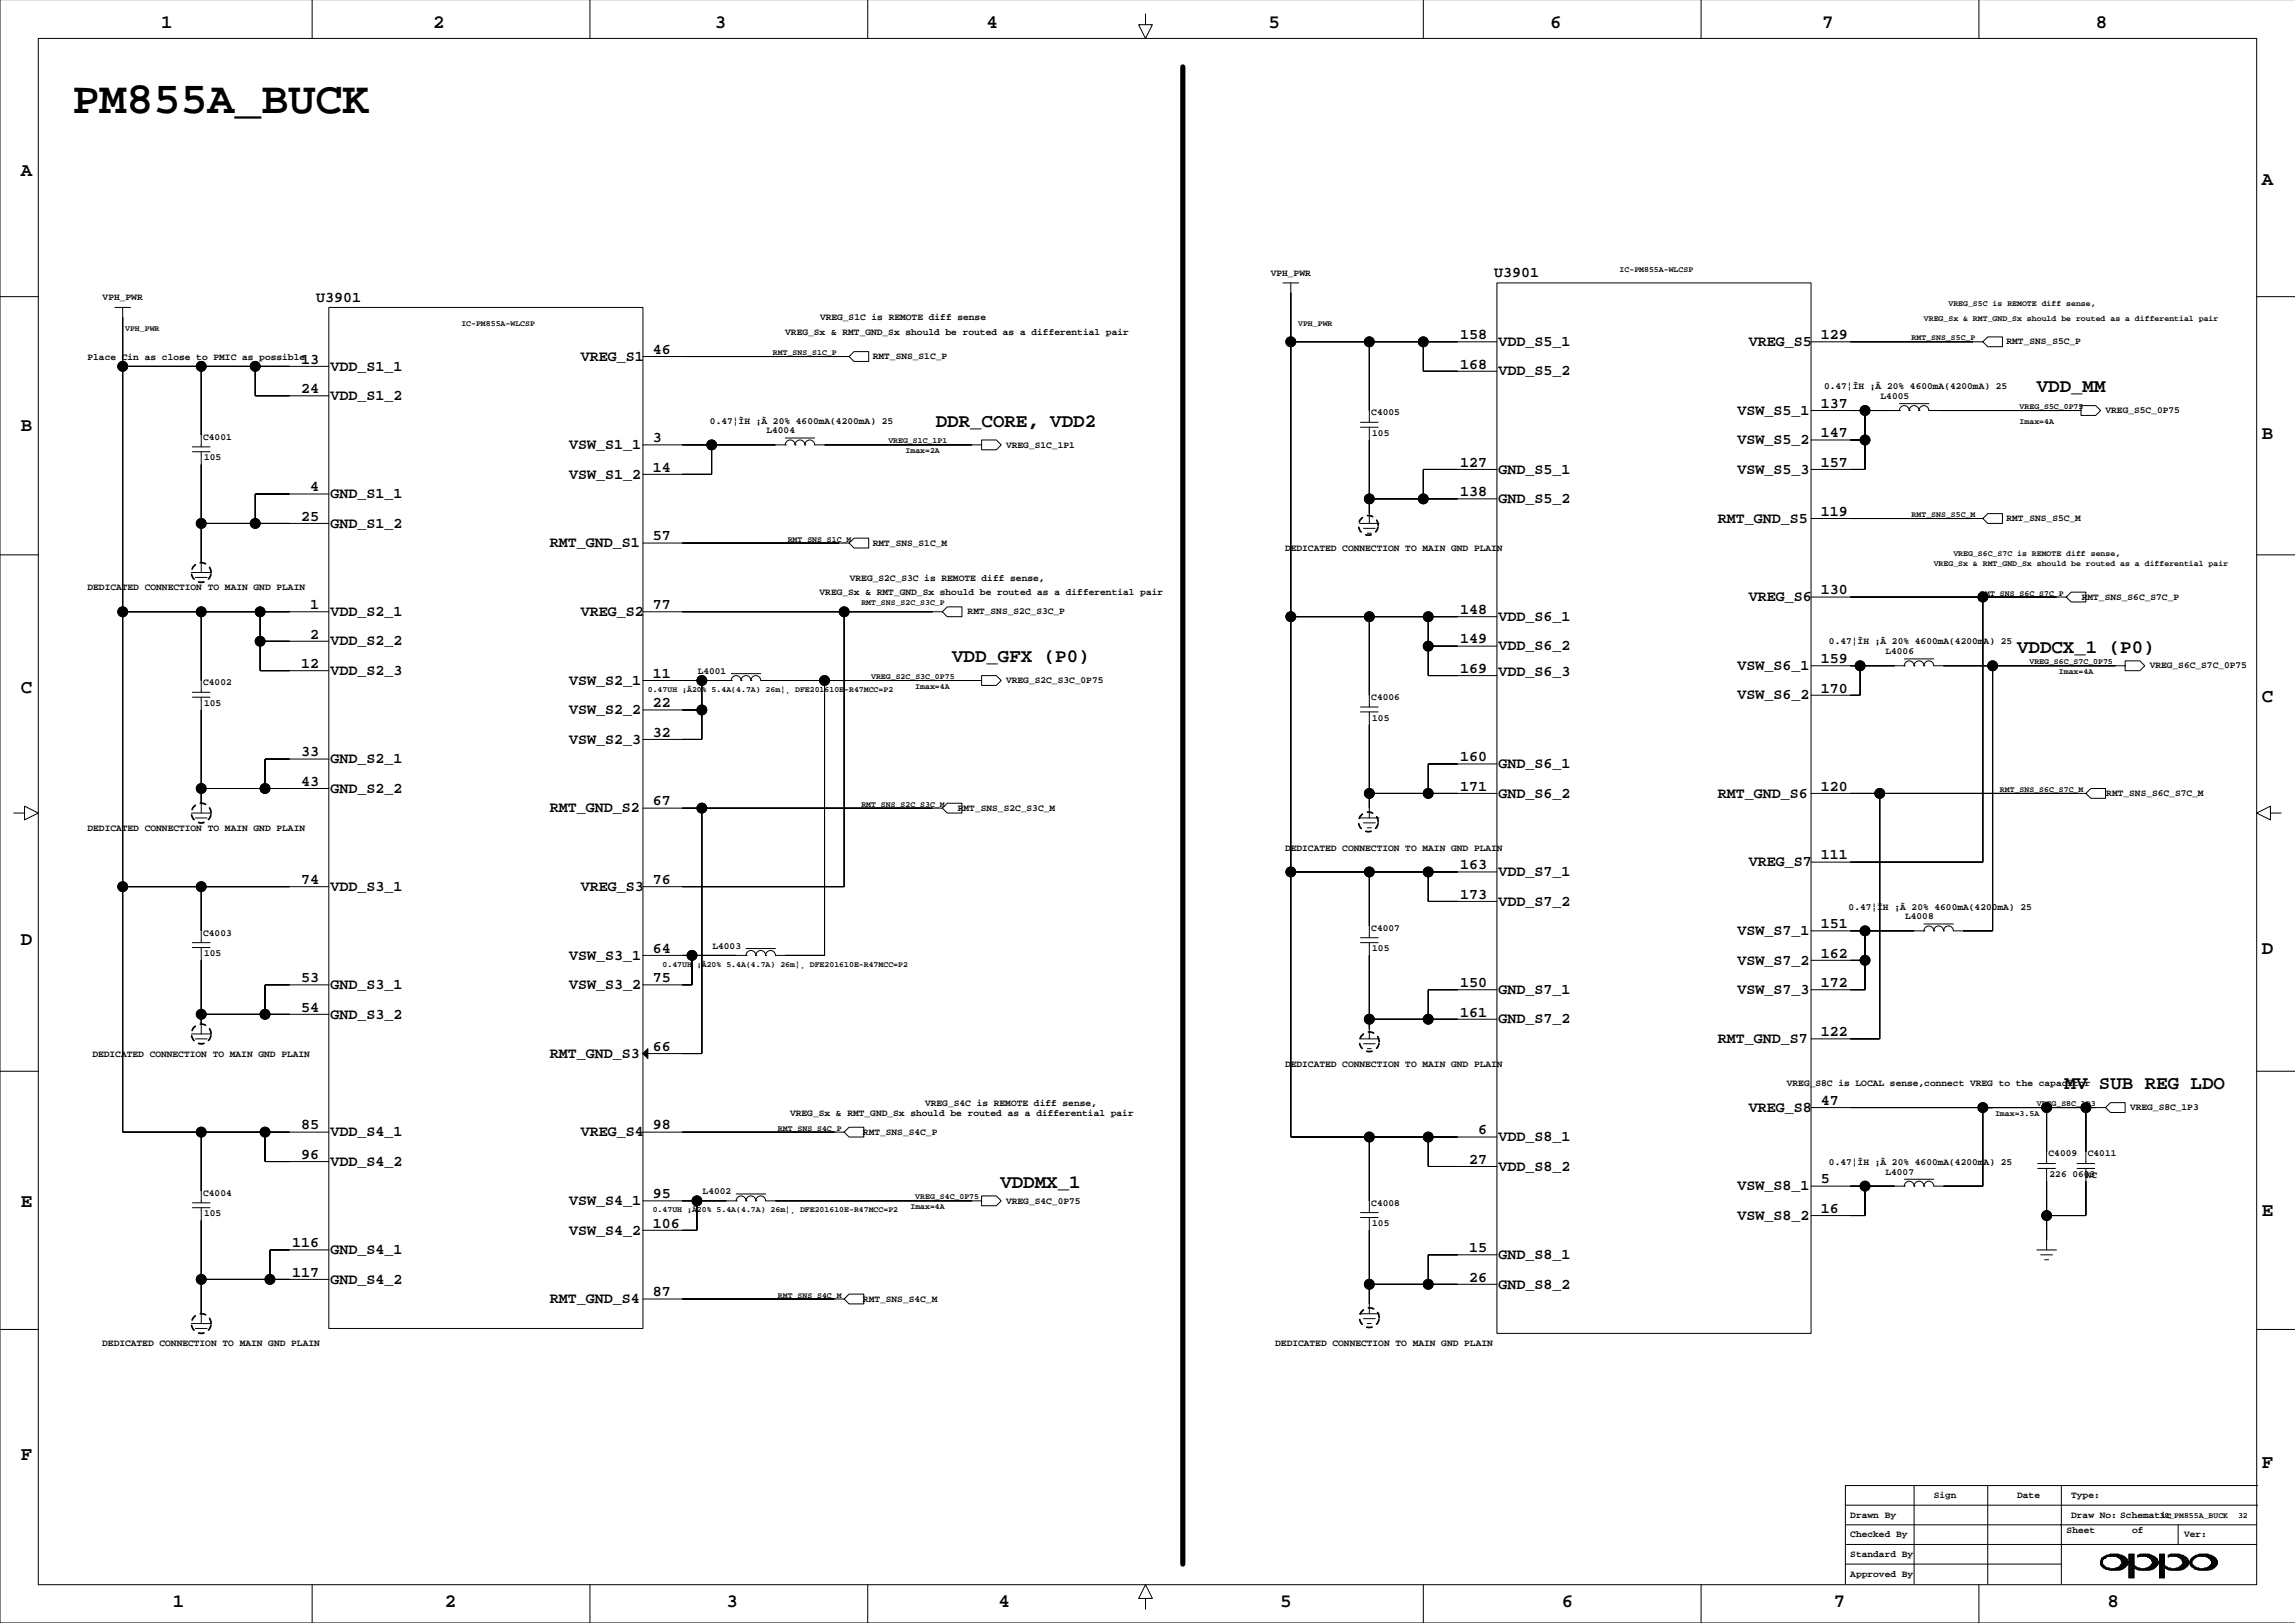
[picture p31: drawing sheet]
<svg xmlns="http://www.w3.org/2000/svg" width="594mm" height="420mm" viewBox="0 0 594 420" stroke-linecap="round" stroke-linejoin="round" font-family="sans-serif">
<defs><g id="words">
<text font-size="11.6" x="18.7" y="29.2">PM855A_BUCK</text>
<g font-size="4.9">
<text x="41.7" y="7.3">1</text>
<text x="112" y="7.3">2</text>
<text x="184.9" y="7.3">3</text>
<text x="255.3" y="7.3">4</text>
<text x="328.1" y="7.3">5</text>
<text x="401" y="7.3">6</text>
<text x="471.4" y="7.3">7</text>
<text x="542.2" y="7.3">8</text>
<text x="5.4" y="45.6">A</text>
<text x="585.1" y="47.9">A</text>
<text x="526.9" y="101.5">VDD_MM</text>
<text x="5.4" y="111.4">B</text>
<text x="242.1" y="110.4">DDR_CORE, VDD2</text>
<text x="585.1" y="113.7">B</text>
<text x="246.3" y="171.3">VDD_GFX (P0)</text>
<text x="521.8" y="168.8">VDDCX_1 (P0)</text>
<text x="5.4" y="179.2">C</text>
<text x="585.1" y="181.5">C</text>
<text x="5.4" y="244.4">D</text>
<text x="585.1" y="246.7">D</text>
<text x="534.1" y="281.8">MV SUB REG LDO</text>
<text x="258.8" y="307.2">VDDMX_1</text>
<text x="5.4" y="312.3">E</text>
<text x="585.1" y="314.5">E</text>
<text x="5.4" y="377.5">F</text>
<text x="585.1" y="379.8">F</text>
<text x="44.7" y="415.6">1</text>
<text x="115.1" y="415.6">2</text>
<text x="188" y="415.6">3</text>
<text x="258.3" y="415.6">4</text>
<text x="331.2" y="415.6">5</text>
<text x="404.1" y="415.6">6</text>
<text x="474.4" y="415.6">7</text>
<text x="545.3" y="415.6">8</text>
</g>
<g font-size="3.9">
<text x="386.5" y="71.7">U3901</text>
<text x="81.8" y="78.1">U3901</text>
<text x="377.7" y="87.7">158</text>
<text x="387.7" y="89.5">VDD_S5_1</text>
<text x="452.4" y="89.5">VREG_S5</text>
<text x="471.1" y="87.7">129</text>
<text x="77.9" y="94.1">13</text>
<text x="85.5" y="95.9">VDD_S1_1</text>
<text x="150.2" y="93.3">VREG_S1</text>
<text x="168.9" y="91.5">46</text>
<text x="377.7" y="95.3">168</text>
<text x="77.9" y="101.7">24</text>
<text x="387.7" y="97.1">VDD_S5_2</text>
<text x="85.5" y="103.5">VDD_S1_2</text>
<text x="449.5" y="107.3">VSW_S5_1</text>
<text x="471.1" y="105.5">137</text>
<text x="471.1" y="113.1">147</text>
<text x="147.3" y="116.2">VSW_S1_1</text>
<text x="168.9" y="114.4">3</text>
<text x="449.5" y="114.9">VSW_S5_2</text>
<text x="147.3" y="123.8">VSW_S1_2</text>
<text x="168.9" y="122">14</text>
<text x="377.7" y="120.7">127</text>
<text x="387.7" y="122.5">GND_S5_1</text>
<text x="449.5" y="122.5">VSW_S5_3</text>
<text x="471.1" y="120.7">157</text>
<text x="80.2" y="127.1">4</text>
<text x="85.5" y="128.9">GND_S1_1</text>
<text x="377.7" y="128.4">138</text>
<text x="387.7" y="130.1">GND_S5_2</text>
<text x="77.9" y="134.7">25</text>
<text x="85.5" y="136.5">GND_S1_2</text>
<text x="444.4" y="135.2">RMT_GND_S5</text>
<text x="471.1" y="133.4">119</text>
<text x="142.2" y="141.6">RMT_GND_S1</text>
<text x="168.9" y="139.8">57</text>
<text x="452.4" y="155.5">VREG_S6</text>
<text x="471.1" y="153.7">130</text>
<text x="80.2" y="157.6">1</text>
<text x="85.5" y="159.3">VDD_S2_1</text>
<text x="150.2" y="159.3">VREG_S2</text>
<text x="168.9" y="157.6">77</text>
<text x="377.7" y="158.8">148</text>
<text x="387.7" y="160.6">VDD_S6_1</text>
<text x="80.2" y="165.2">2</text>
<text x="85.5" y="167">VDD_S2_2</text>
<text x="377.7" y="166.4">149</text>
<text x="77.9" y="172.8">12</text>
<text x="387.7" y="168.2">VDD_S6_2</text>
<text x="449.5" y="173.3">VSW_S6_1</text>
<text x="471.1" y="171.5">159</text>
<text x="85.5" y="174.6">VDD_S2_3</text>
<text x="147.3" y="177.1">VSW_S2_1</text>
<text x="168.9" y="175.3">11</text>
<text x="377.7" y="174.1">169</text>
<text x="387.7" y="174.8">VDD_S6_3</text>
<text x="471.1" y="179.1">170</text>
<text x="147.3" y="184.7">VSW_S2_2</text>
<text x="168.9" y="182.9">22</text>
<text x="449.5" y="180.9">VSW_S6_2</text>
<text x="168.9" y="190.6">32</text>
<text x="77.9" y="195.6">33</text>
<text x="85.5" y="197.4">GND_S2_1</text>
<text x="147.3" y="192.3">VSW_S2_3</text>
<text x="377.7" y="196.9">160</text>
<text x="77.9" y="203.3">43</text>
<text x="387.7" y="198.7">GND_S6_1</text>
<text x="85.5" y="205">GND_S2_2</text>
<text x="168.9" y="208.3">67</text>
<text x="377.7" y="204.5">171</text>
<text x="387.7" y="206.3">GND_S6_2</text>
<text x="444.4" y="206.3">RMT_GND_S6</text>
<text x="471.1" y="204.5">120</text>
<text x="142.2" y="210.1">RMT_GND_S2</text>
<text x="377.7" y="224.8">163</text>
<text x="387.7" y="226.6">VDD_S7_1</text>
<text x="452.4" y="224.1">VREG_S7</text>
<text x="471.1" y="222.3">111</text>
<text x="77.9" y="228.7">74</text>
<text x="85.5" y="230.4">VDD_S3_1</text>
<text x="150.2" y="230.4">VREG_S3</text>
<text x="168.9" y="228.7">76</text>
<text x="377.7" y="232.5">173</text>
<text x="387.7" y="234.2">VDD_S7_2</text>
<text x="449.5" y="241.9">VSW_S7_1</text>
<text x="471.1" y="240.1">151</text>
<text x="147.3" y="248.2">VSW_S3_1</text>
<text x="168.9" y="246.4">64</text>
<text x="449.5" y="249.5">VSW_S7_2</text>
<text x="471.1" y="247.7">162</text>
<text x="77.9" y="254.1">53</text>
<text x="85.5" y="255.8">GND_S3_1</text>
<text x="147.3" y="255.8">VSW_S3_2</text>
<text x="168.9" y="254.1">75</text>
<text x="377.7" y="255.3">150</text>
<text x="387.7" y="257.1">GND_S7_1</text>
<text x="449.5" y="257.1">VSW_S7_3</text>
<text x="471.1" y="255.3">172</text>
<text x="77.9" y="261.7">54</text>
<text x="85.5" y="263.5">GND_S3_2</text>
<text x="377.7" y="262.9">161</text>
<text x="387.7" y="264.7">GND_S7_2</text>
<text x="444.4" y="269.8">RMT_GND_S7</text>
<text x="471.1" y="268">122</text>
<text x="142.2" y="273.6">RMT_GND_S3</text>
<text x="168.9" y="271.8">66</text>
<text x="452.4" y="287.6">VREG_S8</text>
<text x="471.1" y="285.8">47</text>
<text x="77.9" y="292.1">85</text>
<text x="85.5" y="293.9">VDD_S4_1</text>
<text x="150.2" y="293.9">VREG_S4</text>
<text x="168.9" y="292.1">98</text>
<text x="382.4" y="293.4">6</text>
<text x="77.9" y="299.8">96</text>
<text x="387.7" y="295.2">VDD_S8_1</text>
<text x="85.5" y="301.5">VDD_S4_2</text>
<text x="380.1" y="301">27</text>
<text x="387.7" y="302.8">VDD_S8_2</text>
<text x="147.3" y="311.7">VSW_S4_1</text>
<text x="168.9" y="309.9">95</text>
<text x="449.5" y="307.9">VSW_S8_1</text>
<text x="471.1" y="306.1">5</text>
<text x="168.9" y="317.5">106</text>
<text x="449.5" y="315.5">VSW_S8_2</text>
<text x="471.1" y="313.7">16</text>
<text x="75.5" y="322.6">116</text>
<text x="147.3" y="319.3">VSW_S4_2</text>
<text x="380.1" y="323.9">15</text>
<text x="85.5" y="324.4">GND_S4_1</text>
<text x="387.7" y="325.7">GND_S8_1</text>
<text x="75.5" y="330.2">117</text>
<text x="85.5" y="332">GND_S4_2</text>
<text x="168.9" y="335.3">87</text>
<text x="380.1" y="331.5">26</text>
<text x="387.7" y="333.3">GND_S8_2</text>
<text x="142.2" y="337.1">RMT_GND_S4</text>
</g>
<g font-size="2.5">
<text x="328.7" y="71.3">VPH_PWR</text>
<text x="26.6" y="77.7">VPH_PWR</text>
<text x="212.1" y="82.9">VREG_S1C is REMOTE diff sense</text>
<text x="203.1" y="86.7">VREG_Sx &amp; RMT_GND_Sx should be routed as a differential pair</text>
<text x="519.1" y="89.1">RMT_SNS_S5C_P</text>
<text x="22.6" y="93.1">Place Cin as close to PMIC as possible</text>
<text x="225.8" y="92.9">RMT_SNS_S1C_P</text>
<text x="471.9" y="100.7">0.47¦ÌH ¡À 20% 4600mA(4200mA) 25</text>
<text x="354.8" y="107.4">C4005</text>
<text x="486.5" y="103.2">L4005</text>
<text x="544.7" y="106.9">VREG_S5C_0P75</text>
<text x="52.6" y="113.8">C4001</text>
<text x="183.7" y="109.6">0.47¦ÌH ¡À 20% 4600mA(4200mA) 25</text>
<text x="198.3" y="112.1">L4004</text>
<text x="355" y="112.7">105</text>
<text x="52.8" y="119.1">105</text>
<text x="260.3" y="115.8">VREG_S1C_1P1</text>
<text x="519.1" y="134.8">RMT_SNS_S5C_M</text>
<text x="225.8" y="141.2">RMT_SNS_S1C_M</text>
<text x="332.4" y="142.6">DEDICATED CONNECTION TO MAIN GND PLAIN</text>
<text x="22.6" y="152.7">DEDICATED CONNECTION TO MAIN GND PLAIN</text>
<text x="212" y="154">VREG_Sx &amp; RMT_GND_Sx should be routed as a differential pair</text>
<text x="219.9" y="150.2">VREG_S2C_S3C is REMOTE diff sense,</text>
<text x="538.6" y="155.1">RMT_SNS_S6C_S7C_P</text>
<text x="250.3" y="158.9">RMT_SNS_S2C_S3C_P</text>
<text x="473.2" y="166.7">0.47¦ÌH ¡À 20% 4600mA(4200mA) 25</text>
<text x="487.8" y="169.2">L4006</text>
<text x="556.1" y="172.9">VREG_S6C_S7C_0P75</text>
<text x="52.6" y="177.2">C4002</text>
<text x="180.5" y="174.3">L4001</text>
<text x="260.3" y="176.7">VREG_S2C_S3C_0P75</text>
<text x="52.8" y="182.6">105</text>
<text x="354.8" y="181.1">C4006</text>
<text x="355" y="186.4">105</text>
<text x="247.8" y="209.7">RMT_SNS_S2C_S3C_M</text>
<text x="544.9" y="205.9">RMT_SNS_S6C_S7C_M</text>
<text x="22.6" y="214.9">DEDICATED CONNECTION TO MAIN GND PLAIN</text>
<text x="332.4" y="220">DEDICATED CONNECTION TO MAIN GND PLAIN</text>
<text x="478.2" y="235.3">0.47¦ÌH ¡À 20% 4600mA(4200mA) 25</text>
<text x="492.9" y="237.8">L4008</text>
<text x="52.6" y="242">C4003</text>
<text x="184.3" y="245.4">L4003</text>
<text x="354.8" y="240.7">C4007</text>
<text x="52.8" y="247.3">105</text>
<text x="355" y="246.1">105</text>
<text x="23.9" y="273.3">DEDICATED CONNECTION TO MAIN GND PLAIN</text>
<text x="332.4" y="275.9">DEDICATED CONNECTION TO MAIN GND PLAIN</text>
<text x="462.3" y="281">VREG_S8C is LOCAL sense,connect VREG to the capacitor</text>
<text x="239.3" y="286">VREG_S4C is REMOTE diff sense,</text>
<text x="551.1" y="287.2">VREG_S8C_1P3</text>
<text x="204.4" y="288.6">VREG_Sx &amp; RMT_GND_Sx should be routed as a differential pair</text>
<text x="223.3" y="293.5">RMT_SNS_S4C_P</text>
<text x="530" y="299.1">C4009</text>
<text x="540.1" y="299.1">C4011</text>
<text x="473.2" y="301.3">0.47¦ÌH ¡À 20% 4600mA(4200mA) 25</text>
<text x="487.8" y="303.8">L4007</text>
<text x="530.2" y="304.5">226 0603</text>
<text x="539.6" y="304.7">NC</text>
<text x="52.6" y="309.3">C4004</text>
<text x="181.8" y="308.9">L4002</text>
<text x="260.3" y="311.3">VREG_S4C_0P75</text>
<text x="354.8" y="311.8">C4008</text>
<text x="52.8" y="314.6">105</text>
<text x="355" y="317.2">105</text>
<text x="223.3" y="336.7">RMT_SNS_S4C_M</text>
<text x="26.4" y="348.3">DEDICATED CONNECTION TO MAIN GND PLAIN</text>
<text x="329.9" y="348.3">DEDICATED CONNECTION TO MAIN GND PLAIN</text>
<text x="500.3" y="387.5">Sign</text>
<text x="521.9" y="387.5">Date</text>
<text x="535.8" y="387.5">Type:</text>
<text x="478.7" y="392.6">Drawn By</text>
<text x="535.8" y="392.6">Draw No: Schematic</text>
<text x="478.7" y="397.6">Checked By</text>
<text x="534.7" y="396.6">Sheet</text>
<text x="551.6" y="396.6">of</text>
<text x="565" y="397.6">Ver:</text>
<text x="478.7" y="402.7">Standard By</text>
<text x="478.7" y="407.8">Approved By</text>
</g>
<g font-size="2.1">
<text x="419" y="70.3">IC-PM855A-WLCSP</text>
<text x="497.7" y="83">VREG_Sx &amp; RMT_GND_Sx should be routed as a differential pair</text>
<text x="504.1" y="79.1">VREG_S5C is REMOTE diff sense,</text>
<text x="32.4" y="85.5">VPH_PWR</text>
<text x="119.4" y="84.2">IC-PM855A-WLCSP</text>
<text x="335.8" y="84.2">VPH_PWR</text>
<text x="494.6" y="88">RMT_SNS_S5C_P</text>
<text x="200" y="91.8">RMT_SNS_S1C_P</text>
<text x="522.5" y="105.8">VREG_S5C_0P75</text>
<text x="522.5" y="109.6">Imax=4A</text>
<text x="229.8" y="114.7">VREG_S1C_1P1</text>
<text x="234.3" y="117.2">Imax=2A</text>
<text x="494.6" y="133.7">RMT_SNS_S5C_M</text>
<text x="203.8" y="140.1">RMT_SNS_S1C_M</text>
<text x="505.3" y="143.9">VREG_S6C_S7C is REMOTE diff sense,</text>
<text x="500.3" y="146.4">VREG_Sx &amp; RMT_GND_Sx should be routed as a differential pair</text>
<text x="512.3" y="154.1">RMT_SNS_S6C_S7C_P</text>
<text x="222.8" y="156.6">RMT_SNS_S2C_S3C_P</text>
<text x="525" y="171.8">VREG_S6C_S7C_0P75</text>
<text x="167.6" y="179">0.47UH ¡À20% 5.4A(4.7A) 26m¦¸ DFE201610E-R47MCC=P2</text>
<text x="225.4" y="175.6">VREG_S2C_S3C_0P75</text>
<text x="236.8" y="178.2">Imax=4A</text>
<text x="532.6" y="174.4">Imax=4A</text>
<text x="222.8" y="208.7">RMT_SNS_S2C_S3C_M</text>
<text x="517.4" y="204.8">RMT_SNS_S6C_S7C_M</text>
<text x="171.4" y="250.1">0.47UH ¡À20% 5.4A(4.7A) 26m¦¸ DFE201610E-R47MCC=P2</text>
<text x="526.9" y="286.1">VREG_S8C_1P3</text>
<text x="201.2" y="292.5">RMT_SNS_S4C_P</text>
<text x="516.1" y="288.6">Imax=3.5A</text>
<text x="236.8" y="310.2">VREG_S4C_0P75</text>
<text x="168.9" y="313.6">0.47UH ¡À20% 5.4A(4.7A) 26m¦¸ DFE201610E-R47MCC=P2</text>
<text x="235.5" y="312.8">Imax=4A</text>
<text x="201.2" y="335.6">RMT_SNS_S4C_M</text>
<text x="558.7" y="392.8">30_PM855A_BUCK</text>
<text x="579" y="392.8">32</text>
</g>
</g></defs>
<g fill="none" stroke="#000" stroke-width=".26">
<path d="M0 -.1v419.9h593.8M9.9 9.9h573.9v400h-573.9zM80.8 0v9.9M152.6 0v9.9M224.5 0v9.9M296.4 3.6v2.8h1.7l-1.7 3.5-1.8-3.5h1.8M368.2 0v9.9M440.1 0v9.9M511.9 0v9.9M0 76.7h9.9M29.7 79.5h4.1M31.7 79.5v213.3h53.4"/>
<path d="M85.1 79.5h81.2v264.1h-81.2zM331.9 73.2h4.1M333.9 75.7h.1M333.9 73.2v220.9h53.4M387.3 73.2h81.2v271.7h-81.2zM583.8 76.7h9.9M31.7 82.1h.1M31.7 94.8h53.4M52.1 94.8v20.8M66 94.8v7.6h19.1M166.3 92.2h53.4M220.9 91h3.8v2.5h-3.8l-1.2-1.3z"/>
<path d="M333.9 88.4h53.4M354.2 88.4v20.8M368.2 88.4v7.6h19.1M468.5 88.4h44.5M514.2 87.1h3.8v2.6h-3.8l-1.2-1.3zM49.8 116.9h4.5M49.8 115.6h4.5M52.1 116.9v31.2M166.3 115.1h36.9M184.1 115.1v7.6h-17.8M203.2 115.1h.1M203.2 115.1a1.27 1.27 0 0 1 1.2-1.3 1.27 1.27 0 0 1 1.3 1.3"/>
<path d="M203.2 113.3h7.6M205.7 115.1h.1M205.7 115.1a1.27 1.27 0 0 1 1.3-1.3 1.27 1.27 0 0 1 1.2 1.3M208.2 115.1h.1M208.2 115.1a1.27 1.27 0 0 1 1.3-1.3 1.27 1.27 0 0 1 1.3 1.3h43.1M253.9 113.8h3.9l1.2 1.3-1.2 1.2h-3.9zM352 110.5h4.5M352 109.2h4.5M354.2 110.5v24.9M468.5 106.2h22.9M468.5 113.8h14M482.5 106.2v15.2h-14"/>
<path d="M491.4 106.2h.1M491.4 106.2a1.27 1.27 0 0 1 1.2-1.3 1.27 1.27 0 0 1 1.3 1.3M491.4 104.4h7.6M493.9 106.2h.1M493.9 106.2a1.27 1.27 0 0 1 1.3-1.3 1.27 1.27 0 0 1 1.3 1.3M496.5 106.2a1.27 1.27 0 0 1 1.2-1.3 1.27 1.27 0 0 1 1.3 1.3h39.4M496.5 106.2h.1M538.4 104.9h3.8l1.2 1.3-1.2 1.3h-3.8zM52.1 135.4h33M85.1 127.8h-19.1v7.6M220.9 139.2h3.8v2.5h-3.8l-1.2-1.2zM351.7 135.4h5.1"/>
<path d="M352.7 136.7h3.1M353.7 137.9h1.1M354.2 132.9h.1M354.2 129h33.1M387.3 121.4h-19.1v7.6M468.5 134.1h44.5M514.2 132.9h3.8v2.5h-3.8l-1.2-1.3zM0 143.5h9.9M31.7 158.2h53.4M49.5 148.1h5.1M50.5 149.4h3.1M51.6 150.6h1"/>
<path d="M52.1 145.5h.1M52.1 158.2v20.9M67.3 158.2v15.3h17.8M166.3 158.2h77.5M166.3 140.5h53.4M218.4 158.2v71.1h-52.1M245.1 157h3.8v2.5h-3.8l-1.3-1.3zM333.9 159.5h53.4M354.2 159.5v23.4M369.5 159.5v15.3h17.8M468.5 154.4h66M513 154.4v68.6h-44.5"/>
<path d="M535.8 153.2h3.8v2.5h-3.8l-1.3-1.3zM583.8 143.5h9.9M49.8 179.1h4.5M67.3 165.9h17.8M166.3 176h22.9M181.6 176v15.3h-15.3M189.2 176h.1M189.2 176a1.27 1.27 0 0 1 1.3-1.2 1.27 1.27 0 0 1 1.2 1.2M189.2 174.2h7.6M191.7 176h.1M191.7 176a1.27 1.27 0 0 1 1.3-1.2 1.27 1.27 0 0 1 1.3 1.2M194.3 176h.1"/>
<path d="M194.3 176a1.27 1.27 0 0 1 1.2-1.2 1.27 1.27 0 0 1 1.3 1.2h57.1M213.3 176v71.1h-12.7a1.27 1.27 0 0 0-1.3-1.2 1.27 1.27 0 0 0-1.2 1.2M253.9 174.8h3.9l1.2 1.2-1.2 1.3h-3.9zM369.5 167.1h17.8M468.5 172.2h24.1M481.2 172.2v7.6h-12.7M492.6 172.2h.1M492.6 172.2a1.27 1.27 0 0 1 1.3-1.3 1.27 1.27 0 0 1 1.3 1.3M492.6 170.4h7.7M495.2 172.2h.1M495.2 172.2a1.27 1.27 0 0 1 1.3-1.3 1.27 1.27 0 0 1 1.2 1.3M497.7 172.2h.1"/>
<path d="M497.7 172.2a1.27 1.27 0 0 1 1.3-1.3 1.27 1.27 0 0 1 1.3 1.3h49.5M515.5 172.2v68.6h-10.2a1.27 1.27 0 0 0-1.2-1.3 1.27 1.27 0 0 0-1.3 1.3M549.8 170.9h3.8l1.3 1.3-1.3 1.3h-3.8zM49.8 180.3h4.5M52.1 180.3v30M85.1 196.3h-16.5v7.7M166.3 183.6h15.3M352 184.1h4.5M352 182.9h4.5M354.2 184.1v27.5M387.3 197.6h-17.8v7.6M3.6 210.3h2.7v-1.8l3.6 1.8-3.6 1.8v-1.8"/>
<path d="M49.5 210.3h5.1M50.5 211.6h3.1M51.6 212.8h1M52.1 207.8h.1M52.1 204h33M166.3 209h77.5M181.6 209v63.5h-15.3M245.1 207.8h3.8v2.5h-3.8l-1.3-1.3zM351.7 211.6h5.1M352.7 212.8h3.1M353.7 214.1h1.1M354.2 209h.1"/>
<path d="M354.2 205.2h33.1M468.5 205.2h71.1M486.3 205.2v63.5h-17.8M540.9 204h3.8v2.5h-3.8l-1.3-1.3zM587.4 210.3v-1.8l-3.6 1.8 3.6 1.8v-1.8h2.8M31.7 229.3h53.4M52.1 229.3v14.5M333.9 225.5h53.4M354.2 225.5v17.1M369.5 225.5v7.7h17.8M497.7 239h7.6M49.8 245.1h4.5"/>
<path d="M49.8 243.8h4.5M52.1 245.1v22.3M85.1 254.7h-16.5v7.7M166.3 247.1h26.7M179 247.1v7.6h-12.7M193 247.1h.1M193 247.1a1.27 1.27 0 0 1 1.3-1.2 1.27 1.27 0 0 1 1.2 1.2M193 245.3h7.6M195.5 247.1h.1M195.5 247.1a1.27 1.27 0 0 1 1.3-1.2 1.27 1.27 0 0 1 1.3 1.2M198.1 247.1h.1M352 243.8h4.5"/>
<path d="M352 242.6h4.5M354.2 243.8v24.9M387.3 256h-17.8v7.6M468.5 240.8h29.2M468.5 248.4h14M482.5 240.8v15.2h-14M497.7 240.8h.1M497.7 240.8a1.27 1.27 0 0 1 1.3-1.3 1.27 1.27 0 0 1 1.3 1.3M500.3 240.8h.1M500.3 240.8a1.27 1.27 0 0 1 1.2-1.3 1.27 1.27 0 0 1 1.3 1.3M502.8 240.8h.1M0 277.1h9.9"/>
<path d="M49.5 267.4h5.1M50.5 268.7h3.1M51.6 270h1M52.1 264.9h.1M52.1 262.4h33M351.7 268.7h5.1M352.7 270h3.1M353.7 271.2h1.1M354.2 266.2h.1M354.2 263.6h33.1M583.8 277.1h9.9M52.1 292.8v18.3"/>
<path d="M68.6 292.8v7.7h16.5M166.3 292.8h52.1M219.7 291.6h3.8v2.5h-3.8l-1.3-1.3zM354.2 294.1v19.6M369.5 294.1v7.6h17.8M468.5 286.5h76.2M513 286.5v20.3h-12.7a1.27 1.27 0 0 0-1.3-1.3 1.27 1.27 0 0 0-1.3 1.3M529.5 286.5v14.5M539.6 286.5v14.5M544.7 286.5l1.3-1.3h3.8v2.6h-3.8zM49.8 312.4h4.5M49.8 311.1h4.5"/>
<path d="M52.1 312.4v30M166.3 310.6h24.2M180.3 310.6v7.6h-14M190.5 310.6h.1M190.5 310.6a1.27 1.27 0 0 1 1.2-1.3 1.27 1.27 0 0 1 1.3 1.3M190.5 308.8h7.6M193 310.6h.1M193 310.6a1.27 1.27 0 0 1 1.3-1.3 1.27 1.27 0 0 1 1.2 1.3M195.5 310.6h.1M195.5 310.6a1.27 1.27 0 0 1 1.3-1.3 1.27 1.27 0 0 1 1.3 1.3h55.8M253.9 309.3h3.9l1.2 1.3-1.2 1.3h-3.9zM352 314.9h4.5"/>
<path d="M352 313.7h4.5M354.2 314.9v24.9M468.5 306.8h24.1M482.5 306.8v7.6h-14M492.6 306.8h.1M492.6 306.8a1.27 1.27 0 0 1 1.3-1.3 1.27 1.27 0 0 1 1.3 1.3M492.6 305h7.7M495.2 306.8h.1M495.2 306.8a1.27 1.27 0 0 1 1.3-1.3 1.27 1.27 0 0 1 1.2 1.3M497.7 306.8h.1M527.2 302.2h4.6M527.2 301h4.6"/>
<path d="M529.5 302.2v21.1M537.3 302.2h4.6M537.3 301h4.6M539.6 302.2v12.2h-10.1M52.1 339.8h.1M52.1 330.9h33M85.1 323.3h-15.3v7.6M166.3 336h52.1M219.7 334.7h3.8v2.6h-3.8l-1.3-1.3zM351.7 339.8h5.1M354.2 337.3h.1M354.2 332.2h33.1"/>
<path d="M387.3 324.6h-17.8v7.6M526.9 323.3h5.1M527.9 324.6h3.1M529 325.8h1M529.5 320.8h.1M0 343.9h9.9M49.5 342.4h5.1M50.5 343.6h3.1M51.6 344.9h1M352.7 341.1h3.1M353.7 342.4h1.1M583.8 343.9h9.9"/>
<path d="M477.4 389.3h106.7M477.4 399.5h106.4M477.4 394.4h106.4M495.2 384.3v25.3M514.2 384.3v25.3M533.3 384.3v25.3M563.5 394.4v5.1M584.1 384.3h-106.7v25.3M80.8 409.9v9.9M152.6 409.9v9.9M224.5 409.9v9.9M296.4 413.5h1.7l-1.7-3.6-1.8 3.6h1.8v2.8"/>
<path d="M368.2 409.9v9.9M440.1 409.9v9.9M477.4 404.6h55.9M511.9 409.9v9.9M543.4 403.8h.5M543.4 404.1h.5M543.4 404.3h.5M543.4 404.6h.5v.7h.8v.5h4.6M543.4 404.8h.8v.5M543.7 403l.5-.2a5 5 0 0 1 4.3-.5l1 .2v.3h.3l.2 .5h.3v.5h.2v.3a1.74 1.74 0 0 1-1.2 1.5 2.07 2.07 0 0 1-1.8 .5 6.1 6.1 0 0 1-3.3-.5v-.3h-.3l-.2-.5h-.3v-1zM543.7 403.3h.5v-.5h.8v-.5h3.8v1.3h1.5M543.9 403v.6h-.5"/>
<path d="M544.2 405.6h.8v.2M544.5 403h.2a1.45 1.45 0 0 1 1.5-.5h1.3l1 .8h.3v.5h.2v.8h-.2v.2l-.5 .3v.2l-1.1 .3-.2 .2h-1.3v-.2a1.23 1.23 0 0 1-1.2-.5h-.3a1.59 1.59 0 0 1 .3-2.1zM544.5 402.5v.5M545.2 402.3v.2M545.2 405.6v.2M545.5 402.3v.2M545.5 405.6v.5M545.7 405.6v.5M546 402v.5M546.2 402v.5M546.2 405.8v.3M546.5 402v.5"/>
<path d="M546.5 405.8v.3M546.7 402v.5M546.7 405.8v.3M547 402v.5M547 405.8v.3M547.2 402v.5h2.1v3.1M547.2 405.6v.5M547.5 402v.5M547.5 405.6v.5M547.8 402v.8h1.7M548 402.8v-.8h-2.3v.5h-1v.5h-1v2.1h.8v.5M548 405.3v.8h-2v-.3"/>
<path d="M548.3 402v1h1.7v2.1h-1.5v1M548.5 402.3v.7M548.8 403.3h1.5v1.5h-1.8M548.8 403.8h1.5M549 404.1h1.5M549 402.5v3.3M549.5 402.5v3.1h-1.7v.5M549.8 402.8v2.5h-1.5v.8M550.3 404.6h-1.5v1.2M550.5 404.1v.2h-1.5M550.8 402h1.3v6.1h-1.3zM550.8 402.3h1.3"/>
<path d="M550.8 402.5h1.3M550.8 402.8h1.3M550.8 403h1.3M550.8 403.3h1.3M550.8 403.6h1.3M550.8 403.8h1.3M550.8 404.1h1.3M550.8 404.3h1.3M550.8 404.6h1.3M550.8 405.1h1.5v.5M550.8 405.3h1.8v.5h4.5M550.8 405.6h2v.2"/>
<path d="M550.8 405.8h1.3M550.8 406.1h1.3M550.8 406.3h1.3M550.8 406.6h1.3M550.8 406.9h1.3M550.8 407.1h1.3M550.8 407.4h1.3M550.8 407.6h1.3M550.8 407.9h1.3M551.1 402v6.1M551.3 402v6.1M551.6 402v6.1"/>
<path d="M551.8 402v6.1M553.1 402.3l.5-.3h2.5v.3h.5l1.1 .5v.2l.5 .3v.5h.2v.3a2.05 2.05 0 0 1-1.8 1.7l-.2 .3h-3.3l-1-.8M553.1 402.3v.5v-.3h2.3l.2 .3h.5l.5 1h.3v.8h-.3v.2l-.5 .3v.2l-1 .3-.2 .2h-1.3v-.2h-.8v-.3h-.2l-.5-.5h-1.3M553.1 402.5h.5v-.5h2.3v.8M553.1 402.3h3.5v1.3h1.6M553.1 405.6v.2M553.3 402.3v.2M553.3 405.6v.5M553.6 405.6v.5M553.8 402v.5M554.1 402v.5M554.1 405.8v.3"/>
<path d="M554.4 402v.5M554.4 405.8v.3M554.6 402v.5M554.6 405.8v.3M554.9 402v.5M554.9 405.8v.3M555.1 402v.5h2v3.1M555.1 405.6v.5M555.4 402v.5M555.4 405.6v.5M555.6 402v.8h1.8M555.9 405.3v.8h-2.1v-.3"/>
<path d="M556.1 402v1h1.8v2.1h-1.5v1M556.4 402.3v.7M556.6 403.3h1.6v1.5h-1.8M556.6 403.8h1.6M556.9 404.1h1.5v.2h-1.5M556.9 402.5v3.3M557.4 402.5v3.1h-1.8v.5M557.7 402.8v2.5h-1.6v.8M558.2 404.6h-1.6v1.2M558.7 402h1.2v6.1h-1.2zM558.7 402.3h1.2M558.7 402.5h1.2"/>
<path d="M558.7 402.8h1.2M558.7 403h1.2M558.7 403.3h1.2M558.7 403.6h1.2M558.7 403.8h1.2M558.7 404.1h1.2M558.7 404.3h1.2M558.7 404.6h1.2M558.7 405.1h1.5v.5M558.7 405.3h1.8v.3M558.7 405.6h2M558.7 405.8h1.2"/>
<path d="M558.7 406.1h1.2M558.7 406.3h1.2M558.7 406.6h1.2M558.7 406.9h1.2M558.7 407.1h1.2M558.7 407.4h1.2M558.7 407.6h1.2M558.7 407.9h1.2M558.9 402v6.1M559.2 402v6.1M559.4 402v6.1M559.7 402v6.1"/>
<path d="M560.5 405.8h4.5M560.7 405.3v.5M561 402.3v.5v-.3h.7a2.68 2.68 0 0 1 2.8 1.1v.2h.3v.8h-.3v.2l-.5 .3v.2l-.8 .3a2.16 2.16 0 0 1-2 0h-.5v-.3l-.8-.2v-.3h-1.2M561 402.3l.5-.3h2.5v.3h.3a.8 .8 0 0 1 1 .5l.5 .2 .5 .8a2.09 2.09 0 0 1-1.5 2l-.5 .3h-3.3v-.3l-1.1-.2v-.3M561 402.5h.5v-.5h2.3v.8M561 402.3h3.5v1h1.5M561 405.6v.2M561.2 402.3v.2M561.2 405.6v.5M561.5 405.6v.5M561.7 402v.5M562 402v.5"/>
<path d="M562 405.8v.3M562.2 402v.5M562.2 405.8v.3M562.5 402v.5M562.5 405.8v.3M562.7 402v.5M562.7 405.8v.3M563 402v.5h2v3.1M563 405.6v.5M563.2 402v.5M563.2 405.6v.5M563.5 402.8h1.8"/>
<path d="M563.5 402v.5M563.8 405.3v.8h-2.1v-.3M564 402.3v.7h1.8v2.3M564.3 402.3v.7M564.5 403.6h1.5v1.2h-1.5v1M564.5 404.6h1.8M564.8 403.8h1.5M564.8 404.1h1.5M564.8 404.3h1.5M564.8 402.3v3.5M565.3 402.5v3.1h-1.8v.5M565.5 402.8v2.5h-1.5v.8"/>
<path d="M565.8 405.1h-1.5v1M566.5 404.1h.6M566.5 404.3h.6v1M566.5 404.6h.6M566.8 403.3l.5-.5h.3v-.3h.5v-.2h.7v-.3h2.6v.3h.7v.2a1.7 1.7 0 0 1 1.6 2.1l-.3 .5-1 .5v.2l-1 .3h-2.6l-1-.3v-.2l-1-.5v-.3a1.17 1.17 0 0 1 0-1.5zM566.8 404.8h.5v.5h.5M567.1 405.1h.5v.5h.7v.2M567.3 403.3h-.5v1.8M567.3 402.8v.8h-.5M567.6 403.3v-.5h.7v-.5h3.6v1.3h1.5M567.8 402.8l.5-.3h1.5a1.37 1.37 0 0 1 1.8 .8 .97 .97 0 0 1 .6 .9 .97 .97 0 0 1-.6 .9 1.23 1.23 0 0 1-1.2 .5l-.3 .2h-1l-.3-.2a1.73 1.73 0 0 1-1.7-1.3v-.7l.5-.3zM568.1 402.3v.5"/>
<path d="M568.1 405.3v.5M568.6 402.3v.2M568.6 405.6v.5M568.8 402v.5h-1v.5h-.7v.8h-.6M568.8 405.6v.5M569.1 402.5v-.5h2v.8M569.3 402v.5M569.3 405.8v.3M569.6 402v.5M569.6 405.8v.3M569.8 402v.5M569.8 405.8v.3"/>
<path d="M570.1 402v.5M570.1 405.8v.3M570.4 402v.5h2v3.3h-4.6v-.7M570.4 405.6v.5M570.6 402v.5M570.6 405.6v.5M570.9 402v.8h1.7M571.1 405.3v.8h-2v-.3M571.4 403h1.7v2.1h-1.5v1M571.4 402v.8M571.6 402.3v.7M571.9 403.3h1.5v1.5h-1.5v1.3"/>
<path d="M572.1 403.8h1.6v.8h-1.6M572.1 404.1h1.6M572.1 404.3h1.6M572.1 402.3v3.5M572.6 402.5v3.1h-1.7v.5M572.9 405.3h-1.5v.8M572.9 402.8v2.8"/>
<circle cx="31.7" cy="94.8" r="1.27"/>
<circle cx="52.1" cy="94.8" r="1.27"/>
<circle cx="66" cy="94.8" r="1.27"/>
<circle cx="333.9" cy="88.4" r="1.27"/>
<circle cx="354.2" cy="88.4" r="1.27"/>
<circle cx="368.2" cy="88.4" r="1.27"/>
<circle cx="184.1" cy="115.1" r="1.27"/>
<circle cx="482.5" cy="113.8" r="1.27"/>
<circle cx="482.5" cy="106.2" r="1.27"/>
<circle cx="52.1" cy="135.4" r="1.27"/>
<circle cx="66" cy="135.4" r="1.27"/>
<circle cx="354.2" cy="129" r="1.27"/>
<circle cx="368.2" cy="129" r="1.27"/>
<circle cx="31.7" cy="158.2" r="1.27"/>
<circle cx="52.1" cy="158.2" r="1.27"/>
<circle cx="67.3" cy="158.2" r="1.27"/>
<circle cx="218.4" cy="158.2" r="1.27"/>
<circle cx="333.9" cy="159.5" r="1.27"/>
<circle cx="354.2" cy="159.5" r="1.27"/>
<circle cx="369.5" cy="159.5" r="1.27"/>
<circle cx="513" cy="154.4" r="1.27"/>
<circle cx="67.3" cy="165.9" r="1.27"/>
<circle cx="181.6" cy="176" r="1.27"/>
<circle cx="213.3" cy="176" r="1.27"/>
<circle cx="369.5" cy="167.1" r="1.27"/>
<circle cx="481.2" cy="172.2" r="1.27"/>
<circle cx="515.5" cy="172.2" r="1.27"/>
<circle cx="181.6" cy="183.6" r="1.27"/>
<circle cx="52.1" cy="204" r="1.27"/>
<circle cx="68.6" cy="204" r="1.27"/>
<circle cx="181.6" cy="209" r="1.27"/>
<circle cx="354.2" cy="205.2" r="1.27"/>
<circle cx="369.5" cy="205.2" r="1.27"/>
<circle cx="486.3" cy="205.2" r="1.27"/>
<circle cx="31.7" cy="229.3" r="1.27"/>
<circle cx="52.1" cy="229.3" r="1.27"/>
<circle cx="333.9" cy="225.5" r="1.27"/>
<circle cx="354.2" cy="225.5" r="1.27"/>
<circle cx="369.5" cy="225.5" r="1.27"/>
<circle cx="179" cy="247.1" r="1.27"/>
<circle cx="482.5" cy="240.8" r="1.27"/>
<circle cx="482.5" cy="248.4" r="1.27"/>
<circle cx="52.1" cy="262.4" r="1.27"/>
<circle cx="68.6" cy="262.4" r="1.27"/>
<circle cx="354.2" cy="263.6" r="1.27"/>
<circle cx="369.5" cy="263.6" r="1.27"/>
<circle cx="52.1" cy="292.8" r="1.27"/>
<circle cx="68.6" cy="292.8" r="1.27"/>
<circle cx="354.2" cy="294.1" r="1.27"/>
<circle cx="369.5" cy="294.1" r="1.27"/>
<circle cx="513" cy="286.5" r="1.27"/>
<circle cx="529.5" cy="286.5" r="1.27"/>
<circle cx="539.6" cy="286.5" r="1.27"/>
<circle cx="180.3" cy="310.6" r="1.27"/>
<circle cx="482.5" cy="306.8" r="1.27"/>
<circle cx="529.5" cy="314.4" r="1.27"/>
<circle cx="52.1" cy="330.9" r="1.27"/>
<circle cx="69.8" cy="330.9" r="1.27"/>
<circle cx="354.2" cy="332.2" r="1.27"/>
<circle cx="369.5" cy="332.2" r="1.27"/>
</g>
<g fill="#000" stroke="#000" stroke-width=".26">
<path d="M333.9 75.7v12.7z" fill-rule="evenodd"/>
<path d="M31.7 82.1v12.7z" fill-rule="evenodd"/>
<path d="M31.7 94.8v63.4z" fill-rule="evenodd"/>
<path d="M52.1 94.8v17.7z" fill-rule="evenodd"/>
<path d="M31.7 94.8h20.4z" fill-rule="evenodd"/>
<path d="M66 94.8v7.6z" fill-rule="evenodd"/>
<path d="M52.1 94.8h13.9z" fill-rule="evenodd"/>
<path d="M66 94.8h8.9z" fill-rule="evenodd"/>
<path d="M176.5 92.2h40.6z" fill-rule="evenodd"/>
<path d="M333.9 88.4v71.1z" fill-rule="evenodd"/>
<path d="M354.2 88.4v17.8z" fill-rule="evenodd"/>
<path d="M333.9 88.4h20.3z" fill-rule="evenodd"/>
<path d="M368.2 88.4v7.6z" fill-rule="evenodd"/>
<path d="M354.2 88.4h14z" fill-rule="evenodd"/>
<path d="M368.2 96h8.9z" fill-rule="evenodd"/>
<path d="M368.2 88.4h8.9z" fill-rule="evenodd"/>
<path d="M478.7 88.4h31.7z" fill-rule="evenodd"/>
<path d="M66 102.4h8.9z" fill-rule="evenodd"/>
<path d="M184.1 115.1v7.6z" fill-rule="evenodd"/>
<path d="M176.5 115.1h7.6z" fill-rule="evenodd"/>
<path d="M184.1 115.1h16.5z" fill-rule="evenodd"/>
<path d="M213.3 115.1h38.1z" fill-rule="evenodd"/>
<path d="M354.2 113.8v15.2z" fill-rule="evenodd"/>
<path d="M478.7 113.8h3.8z" fill-rule="evenodd"/>
<path d="M482.5 113.8v7.6z" fill-rule="evenodd"/>
<path d="M482.5 106.2v7.6z" fill-rule="evenodd"/>
<path d="M478.7 106.2h3.8z" fill-rule="evenodd"/>
<path d="M482.5 106.2h6.3z" fill-rule="evenodd"/>
<path d="M501.5 106.2h34.3z" fill-rule="evenodd"/>
<path d="M52.1 135.4v10.1z" fill-rule="evenodd"/>
<path d="M52.1 120.2v15.2z" fill-rule="evenodd"/>
<path d="M52.1 135.4h13.9z" fill-rule="evenodd"/>
<path d="M66 127.8v7.6z" fill-rule="evenodd"/>
<path d="M66 127.8h8.9z" fill-rule="evenodd"/>
<path d="M66 135.4h8.9z" fill-rule="evenodd"/>
<path d="M176.5 122.7h7.6z" fill-rule="evenodd"/>
<path d="M354.2 129v3.9z" fill-rule="evenodd"/>
<path d="M368.2 121.4v7.6z" fill-rule="evenodd"/>
<path d="M354.2 129h14z" fill-rule="evenodd"/>
<path d="M368.2 121.4h8.9z" fill-rule="evenodd"/>
<path d="M368.2 129h8.9z" fill-rule="evenodd"/>
<path d="M478.7 121.4h3.8z" fill-rule="evenodd"/>
<path d="M478.7 134.1h31.7z" fill-rule="evenodd"/>
<path d="M31.7 158.2v71.1z" fill-rule="evenodd"/>
<path d="M52.1 158.2v17.8z" fill-rule="evenodd"/>
<path d="M31.7 158.2h20.4z" fill-rule="evenodd"/>
<path d="M67.3 158.2v7.7z" fill-rule="evenodd"/>
<path d="M52.1 158.2h15.2z" fill-rule="evenodd"/>
<path d="M67.3 158.2h7.6z" fill-rule="evenodd"/>
<path d="M176.5 140.5h40.6z" fill-rule="evenodd"/>
<path d="M218.4 158.2v71.1z" fill-rule="evenodd"/>
<path d="M176.5 158.2h41.9z" fill-rule="evenodd"/>
<path d="M218.4 158.2h22.8z" fill-rule="evenodd"/>
<path d="M333.9 159.5v66z" fill-rule="evenodd"/>
<path d="M333.9 159.5h20.3z" fill-rule="evenodd"/>
<path d="M354.2 159.5v20.3z" fill-rule="evenodd"/>
<path d="M354.2 159.5h15.3z" fill-rule="evenodd"/>
<path d="M369.5 159.5v7.6z" fill-rule="evenodd"/>
<path d="M369.5 159.5h7.6z" fill-rule="evenodd"/>
<path d="M513 154.4v68.6z" fill-rule="evenodd"/>
<path d="M478.7 154.4h34.3z" fill-rule="evenodd"/>
<path d="M513 154.4h19z" fill-rule="evenodd"/>
<path d="M67.3 165.9v7.6z" fill-rule="evenodd"/>
<path d="M67.3 173.5h7.6z" fill-rule="evenodd"/>
<path d="M67.3 165.9h7.6z" fill-rule="evenodd"/>
<path d="M181.6 176v7.6z" fill-rule="evenodd"/>
<path d="M176.5 176h5.1z" fill-rule="evenodd"/>
<path d="M181.6 176h5z" fill-rule="evenodd"/>
<path d="M213.3 176v71.1z" fill-rule="evenodd"/>
<path d="M199.3 176h14z" fill-rule="evenodd"/>
<path d="M213.3 176h38.1z" fill-rule="evenodd"/>
<path d="M369.5 167.1v7.7z" fill-rule="evenodd"/>
<path d="M369.5 167.1h7.6z" fill-rule="evenodd"/>
<path d="M369.5 174.8h7.6z" fill-rule="evenodd"/>
<path d="M478.7 179.8h2.5z" fill-rule="evenodd"/>
<path d="M481.2 172.2v7.6z" fill-rule="evenodd"/>
<path d="M478.7 172.2h2.5z" fill-rule="evenodd"/>
<path d="M481.2 172.2h8.9z" fill-rule="evenodd"/>
<path d="M515.5 172.2v68.6z" fill-rule="evenodd"/>
<path d="M502.8 172.2h12.7z" fill-rule="evenodd"/>
<path d="M515.5 172.2h31.7z" fill-rule="evenodd"/>
<path d="M52.1 183.6v20.4z" fill-rule="evenodd"/>
<path d="M68.6 196.3v7.7z" fill-rule="evenodd"/>
<path d="M68.6 196.3h6.3z" fill-rule="evenodd"/>
<path d="M176.5 183.6h5.1z" fill-rule="evenodd"/>
<path d="M176.5 191.3h5.1z" fill-rule="evenodd"/>
<path d="M181.6 183.6v7.7z" fill-rule="evenodd"/>
<path d="M354.2 187.4v17.8z" fill-rule="evenodd"/>
<path d="M369.5 197.6v7.6z" fill-rule="evenodd"/>
<path d="M369.5 197.6h7.6z" fill-rule="evenodd"/>
<path d="M52.1 204v3.8z" fill-rule="evenodd"/>
<path d="M52.1 204h16.5z" fill-rule="evenodd"/>
<path d="M68.6 204h6.3z" fill-rule="evenodd"/>
<path d="M181.6 209v63.5z" fill-rule="evenodd"/>
<path d="M176.5 209h5.1z" fill-rule="evenodd"/>
<path d="M181.6 209h59.6z" fill-rule="evenodd"/>
<path d="M354.2 205.2v3.8z" fill-rule="evenodd"/>
<path d="M354.2 205.2h15.3z" fill-rule="evenodd"/>
<path d="M369.5 205.2h7.6z" fill-rule="evenodd"/>
<path d="M486.3 205.2v63.5z" fill-rule="evenodd"/>
<path d="M478.7 205.2h7.6z" fill-rule="evenodd"/>
<path d="M486.3 205.2h50.8z" fill-rule="evenodd"/>
<path d="M31.7 229.3v63.5z" fill-rule="evenodd"/>
<path d="M31.7 229.3h20.4z" fill-rule="evenodd"/>
<path d="M52.1 229.3v11.5z" fill-rule="evenodd"/>
<path d="M52.1 229.3h22.8z" fill-rule="evenodd"/>
<path d="M176.5 229.3h41.9z" fill-rule="evenodd"/>
<path d="M333.9 225.5v68.6z" fill-rule="evenodd"/>
<path d="M354.2 225.5v14z" fill-rule="evenodd"/>
<path d="M333.9 225.5h20.3z" fill-rule="evenodd"/>
<path d="M369.5 225.5v7.7z" fill-rule="evenodd"/>
<path d="M354.2 225.5h15.3z" fill-rule="evenodd"/>
<path d="M369.5 225.5h7.6z" fill-rule="evenodd"/>
<path d="M369.5 233.2h7.6z" fill-rule="evenodd"/>
<path d="M478.7 223h34.3z" fill-rule="evenodd"/>
<path d="M52.1 248.4v14z" fill-rule="evenodd"/>
<path d="M68.6 254.7v7.7z" fill-rule="evenodd"/>
<path d="M68.6 254.7h6.3z" fill-rule="evenodd"/>
<path d="M176.5 254.7h2.5z" fill-rule="evenodd"/>
<path d="M179 247.1v7.6z" fill-rule="evenodd"/>
<path d="M176.5 247.1h2.5z" fill-rule="evenodd"/>
<path d="M179 247.1h11.5z" fill-rule="evenodd"/>
<path d="M203.2 247.1h10.1z" fill-rule="evenodd"/>
<path d="M354.2 247.1v16.5z" fill-rule="evenodd"/>
<path d="M369.5 256v7.6z" fill-rule="evenodd"/>
<path d="M369.5 256h7.6z" fill-rule="evenodd"/>
<path d="M478.7 248.4h3.8z" fill-rule="evenodd"/>
<path d="M478.7 256h3.8z" fill-rule="evenodd"/>
<path d="M482.5 248.4v7.6z" fill-rule="evenodd"/>
<path d="M482.5 240.8v7.6z" fill-rule="evenodd"/>
<path d="M478.7 240.8h3.8z" fill-rule="evenodd"/>
<path d="M482.5 240.8h12.7z" fill-rule="evenodd"/>
<path d="M507.9 240.8h7.6z" fill-rule="evenodd"/>
<path d="M52.1 262.4v2.5z" fill-rule="evenodd"/>
<path d="M52.1 262.4h16.5z" fill-rule="evenodd"/>
<path d="M68.6 262.4h6.3z" fill-rule="evenodd"/>
<path d="M167.6 271.2v2.6l-1.3-1.3z" fill-rule="evenodd"/>
<path d="M176.5 272.5h5.1z" fill-rule="evenodd"/>
<path d="M354.2 263.6v2.6z" fill-rule="evenodd"/>
<path d="M354.2 263.6h15.3z" fill-rule="evenodd"/>
<path d="M369.5 263.6h7.6z" fill-rule="evenodd"/>
<path d="M478.7 268.7h7.6z" fill-rule="evenodd"/>
<path d="M52.1 292.8v15.3z" fill-rule="evenodd"/>
<path d="M31.7 292.8h20.4z" fill-rule="evenodd"/>
<path d="M68.6 292.8v7.7z" fill-rule="evenodd"/>
<path d="M52.1 292.8h16.5z" fill-rule="evenodd"/>
<path d="M68.6 292.8h6.3z" fill-rule="evenodd"/>
<path d="M176.5 292.8h39.4z" fill-rule="evenodd"/>
<path d="M354.2 294.1v16.5z" fill-rule="evenodd"/>
<path d="M333.9 294.1h20.3z" fill-rule="evenodd"/>
<path d="M369.5 294.1v7.6z" fill-rule="evenodd"/>
<path d="M354.2 294.1h15.3z" fill-rule="evenodd"/>
<path d="M369.5 294.1h7.6z" fill-rule="evenodd"/>
<path d="M513 286.5v20.3z" fill-rule="evenodd"/>
<path d="M478.7 286.5h36.8z" fill-rule="evenodd"/>
<path d="M513 286.5h2.5z" fill-rule="evenodd"/>
<path d="M513 286.5h16.5z" fill-rule="evenodd"/>
<path d="M529.5 286.5v11.4z" fill-rule="evenodd"/>
<path d="M539.6 286.5v11.4z" fill-rule="evenodd"/>
<path d="M529.5 286.5h10.1z" fill-rule="evenodd"/>
<path d="M539.6 286.5h2.6z" fill-rule="evenodd"/>
<path d="M52.1 315.7v15.2z" fill-rule="evenodd"/>
<path d="M68.6 300.5h6.3z" fill-rule="evenodd"/>
<path d="M176.5 318.2h3.8z" fill-rule="evenodd"/>
<path d="M180.3 310.6v7.6z" fill-rule="evenodd"/>
<path d="M176.5 310.6h3.8z" fill-rule="evenodd"/>
<path d="M180.3 310.6h7.6z" fill-rule="evenodd"/>
<path d="M200.6 310.6h50.8z" fill-rule="evenodd"/>
<path d="M354.2 318.2v14z" fill-rule="evenodd"/>
<path d="M369.5 301.7h7.6z" fill-rule="evenodd"/>
<path d="M478.7 314.4h3.8z" fill-rule="evenodd"/>
<path d="M482.5 306.8v7.6z" fill-rule="evenodd"/>
<path d="M478.7 306.8h3.8z" fill-rule="evenodd"/>
<path d="M482.5 306.8h7.6z" fill-rule="evenodd"/>
<path d="M502.8 306.8h10.2z" fill-rule="evenodd"/>
<path d="M529.5 305.5v8.9z" fill-rule="evenodd"/>
<path d="M529.5 314.4v6.4z" fill-rule="evenodd"/>
<path d="M539.6 305.5v8.9z" fill-rule="evenodd"/>
<path d="M529.5 314.4h10.1z" fill-rule="evenodd"/>
<path d="M52.1 330.9v8.9z" fill-rule="evenodd"/>
<path d="M69.8 323.3v7.6z" fill-rule="evenodd"/>
<path d="M52.1 330.9h17.7z" fill-rule="evenodd"/>
<path d="M69.8 323.3h5.1z" fill-rule="evenodd"/>
<path d="M69.8 330.9h5.1z" fill-rule="evenodd"/>
<path d="M176.5 336h39.4z" fill-rule="evenodd"/>
<path d="M354.2 332.2v5.1z" fill-rule="evenodd"/>
<path d="M354.2 332.2h15.3z" fill-rule="evenodd"/>
<path d="M369.5 324.6v7.6z" fill-rule="evenodd"/>
<path d="M369.5 332.2h7.6z" fill-rule="evenodd"/>
<path d="M369.5 324.6h7.6z" fill-rule="evenodd"/>
<circle cx="31.7" cy="94.8" r="1.27"/>
<circle cx="52.1" cy="94.8" r="1.27"/>
<circle cx="66" cy="94.8" r="1.27"/>
<circle cx="333.9" cy="88.4" r="1.27"/>
<circle cx="354.2" cy="88.4" r="1.27"/>
<circle cx="368.2" cy="88.4" r="1.27"/>
<circle cx="184.1" cy="115.1" r="1.27"/>
<circle cx="482.5" cy="113.8" r="1.27"/>
<circle cx="482.5" cy="106.2" r="1.27"/>
<circle cx="52.1" cy="135.4" r="1.27"/>
<circle cx="66" cy="135.4" r="1.27"/>
<circle cx="354.2" cy="129" r="1.27"/>
<circle cx="368.2" cy="129" r="1.27"/>
<circle cx="31.7" cy="158.2" r="1.27"/>
<circle cx="52.1" cy="158.2" r="1.27"/>
<circle cx="67.3" cy="158.2" r="1.27"/>
<circle cx="218.4" cy="158.2" r="1.27"/>
<circle cx="333.9" cy="159.5" r="1.27"/>
<circle cx="354.2" cy="159.5" r="1.27"/>
<circle cx="369.5" cy="159.5" r="1.27"/>
<circle cx="513" cy="154.4" r="1.27"/>
<circle cx="67.3" cy="165.9" r="1.27"/>
<circle cx="181.6" cy="176" r="1.27"/>
<circle cx="213.3" cy="176" r="1.27"/>
<circle cx="369.5" cy="167.1" r="1.27"/>
<circle cx="481.2" cy="172.2" r="1.27"/>
<circle cx="515.5" cy="172.2" r="1.27"/>
<circle cx="181.6" cy="183.6" r="1.27"/>
<circle cx="52.1" cy="204" r="1.27"/>
<circle cx="68.6" cy="204" r="1.27"/>
<circle cx="181.6" cy="209" r="1.27"/>
<circle cx="354.2" cy="205.2" r="1.27"/>
<circle cx="369.5" cy="205.2" r="1.27"/>
<circle cx="486.3" cy="205.2" r="1.27"/>
<circle cx="31.7" cy="229.3" r="1.27"/>
<circle cx="52.1" cy="229.3" r="1.27"/>
<circle cx="333.9" cy="225.5" r="1.27"/>
<circle cx="354.2" cy="225.5" r="1.27"/>
<circle cx="369.5" cy="225.5" r="1.27"/>
<circle cx="179" cy="247.1" r="1.27"/>
<circle cx="482.5" cy="240.8" r="1.27"/>
<circle cx="482.5" cy="248.4" r="1.27"/>
<circle cx="52.1" cy="262.4" r="1.27"/>
<circle cx="68.6" cy="262.4" r="1.27"/>
<circle cx="354.2" cy="263.6" r="1.27"/>
<circle cx="369.5" cy="263.6" r="1.27"/>
<circle cx="52.1" cy="292.8" r="1.27"/>
<circle cx="68.6" cy="292.8" r="1.27"/>
<circle cx="354.2" cy="294.1" r="1.27"/>
<circle cx="369.5" cy="294.1" r="1.27"/>
<circle cx="513" cy="286.5" r="1.27"/>
<circle cx="529.5" cy="286.5" r="1.27"/>
<circle cx="539.6" cy="286.5" r="1.27"/>
<circle cx="180.3" cy="310.6" r="1.27"/>
<circle cx="482.5" cy="306.8" r="1.27"/>
<circle cx="529.5" cy="314.4" r="1.27"/>
<circle cx="52.1" cy="330.9" r="1.27"/>
<circle cx="69.8" cy="330.9" r="1.27"/>
<circle cx="354.2" cy="332.2" r="1.27"/>
<circle cx="369.5" cy="332.2" r="1.27"/>
</g>
<path d="M306 17.3v387.3" fill="none" stroke="#000" stroke-width="1.3"/>
<g fill="none" stroke="#000" stroke-width=".45" stroke-dasharray="1.4 1.4">
<circle cx="354" cy="135.9" r="2.54"/>
<circle cx="52.1" cy="148.1" r="2.54"/>
<circle cx="52.1" cy="210.3" r="2.54"/>
<circle cx="354" cy="212.6" r="2.54"/>
<circle cx="52.1" cy="267.4" r="2.54"/>
<circle cx="354.2" cy="269.5" r="2.54"/>
<circle cx="52.1" cy="342.4" r="2.54"/>
<circle cx="354.2" cy="340.8" r="2.54"/>
</g>
<use href="#words"/>
</svg>
